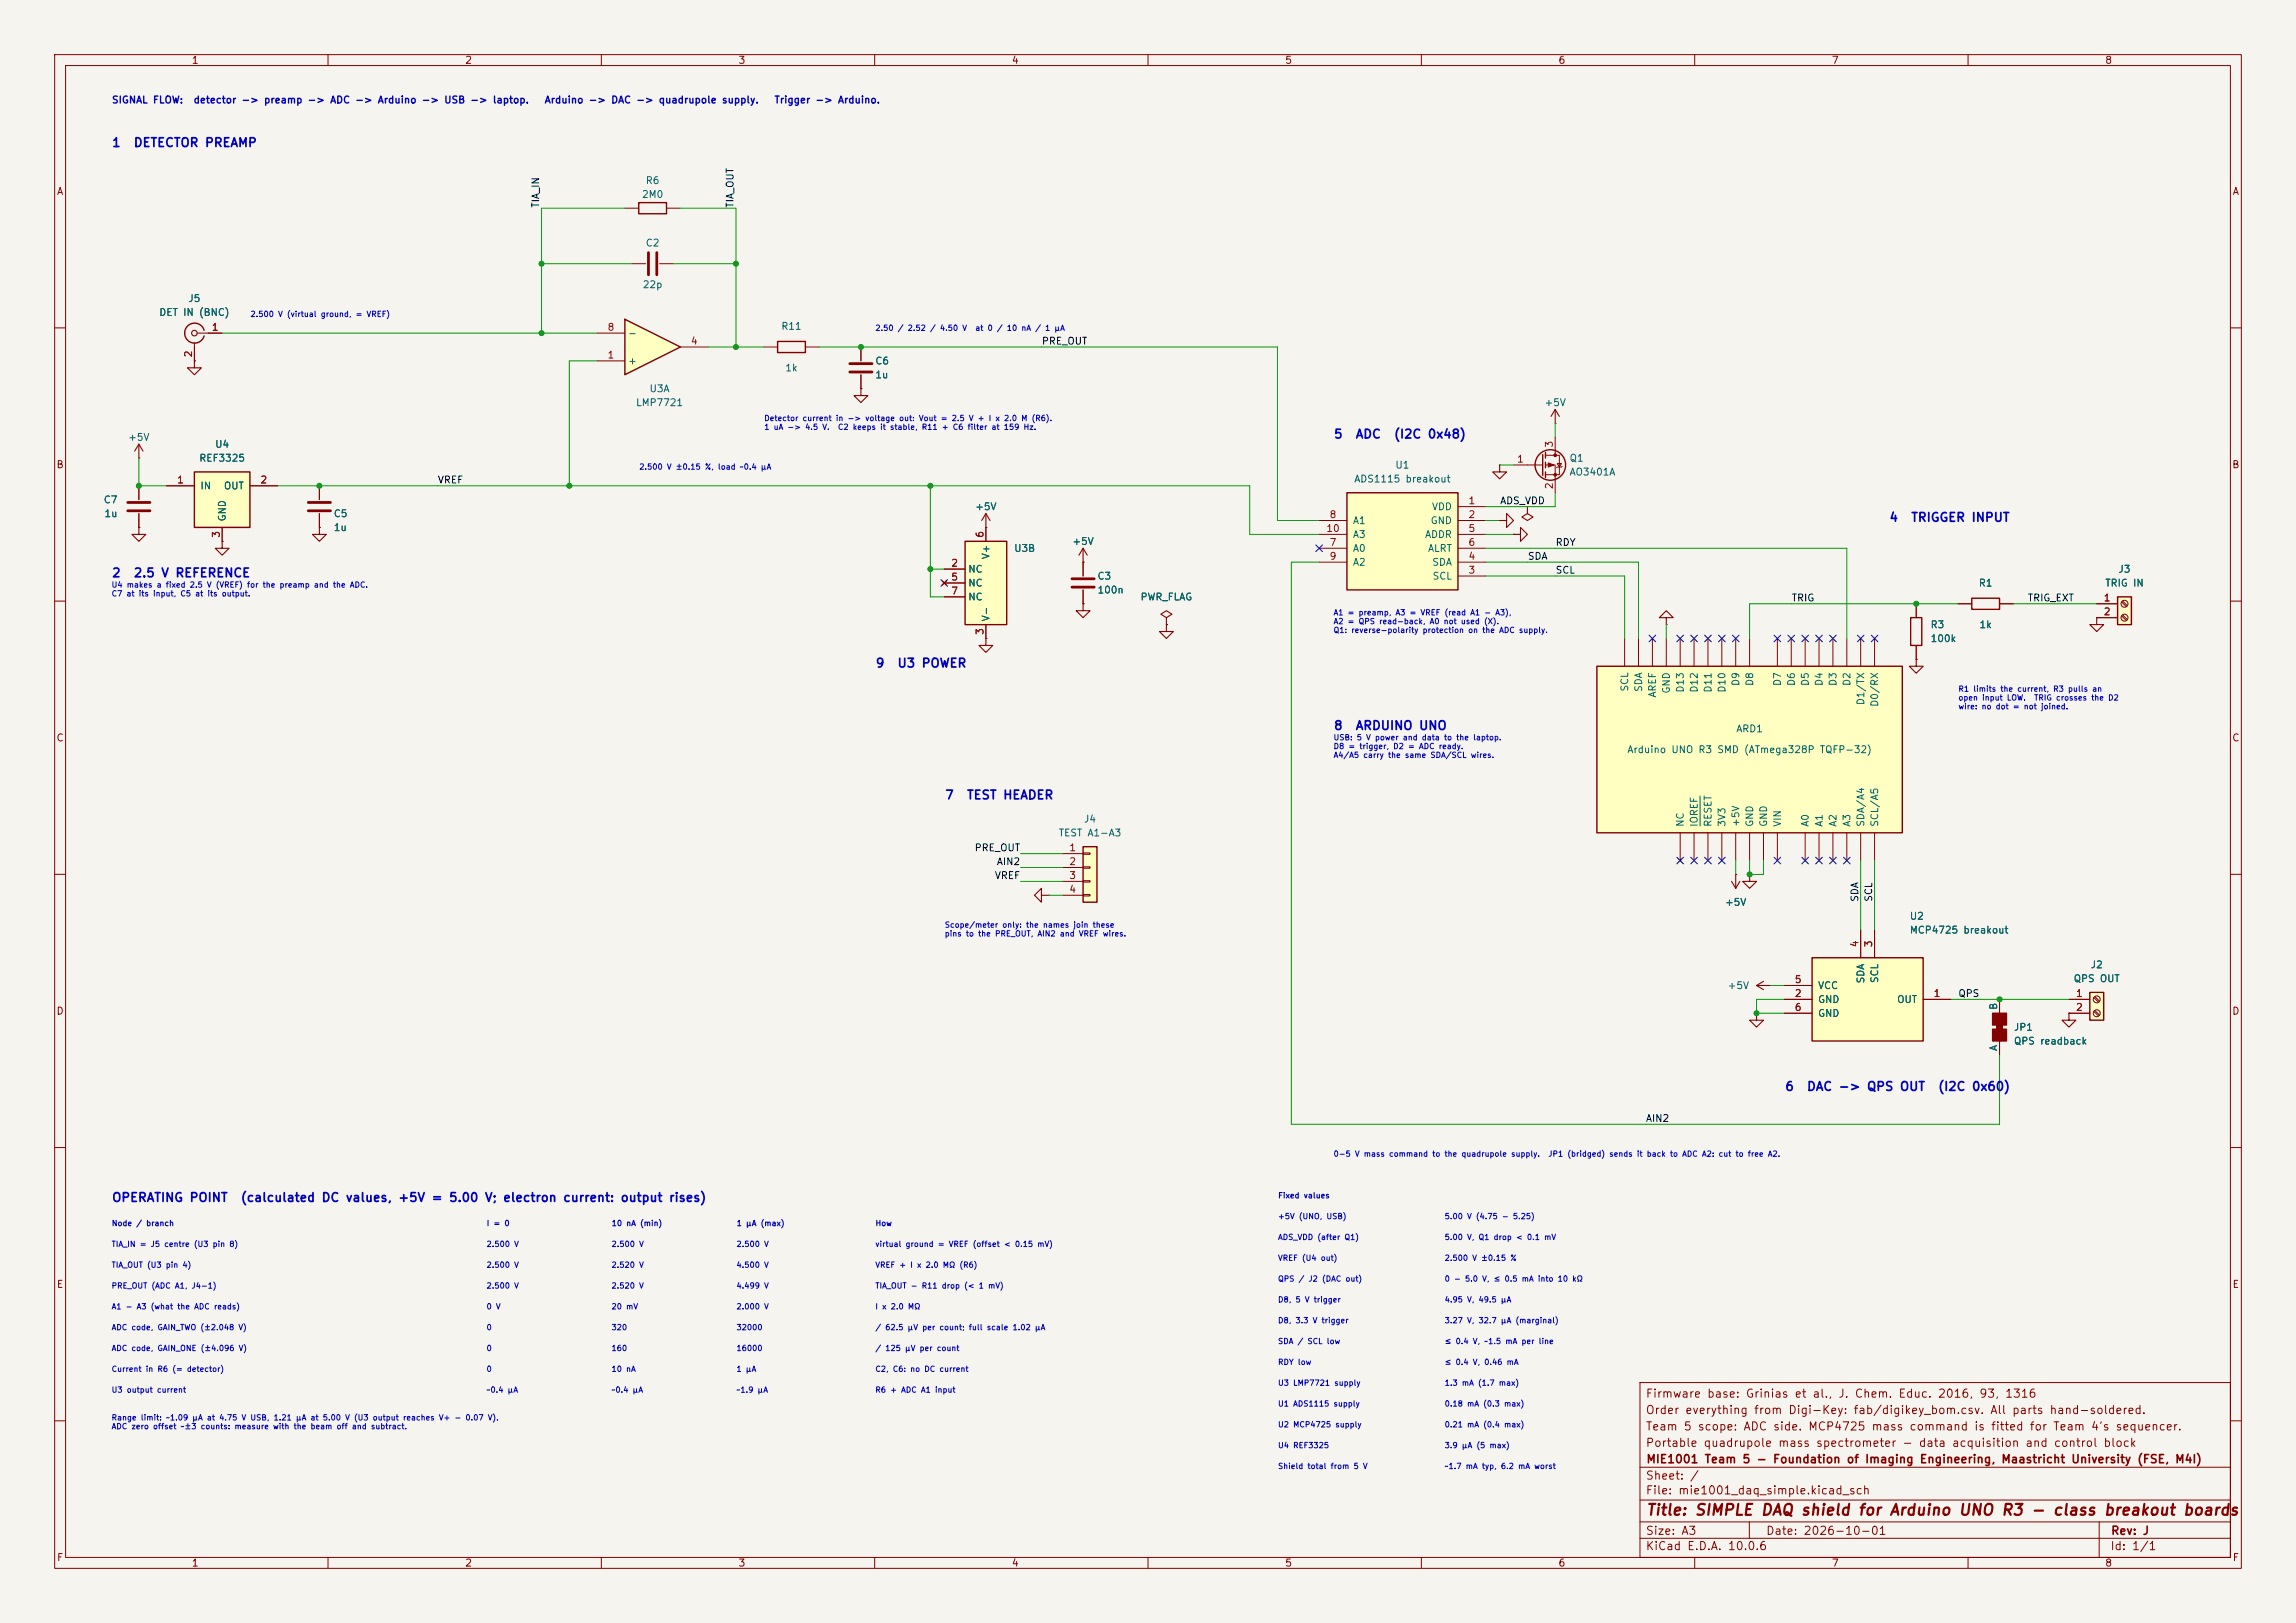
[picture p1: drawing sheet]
<svg xmlns="http://www.w3.org/2000/svg" width="420mm" height="297mm" viewBox="0 0 420 297" stroke-linecap="round" stroke-linejoin="round" font-family="sans-serif">
<defs><g id="words">
<text font-size="2" fill="#840000" x="301" y="277.8">Title: SIMPLE DAQ shield for Arduino UNO R3 - class breakout boards</text>
<g font-size="1.6" fill="#0000c2">
<text x="20.4" y="27.3">1</text>
<text x="24.3" y="27.3">DETECTOR PREAMP</text>
<text x="243.9" y="80.6">5</text>
<text x="247.9" y="80.6">ADC</text>
<text x="254.9" y="80.6">(I2C 0x48)</text>
<text x="345.5" y="95.9">4</text>
<text x="349.5" y="95.9">TRIGGER INPUT</text>
<text x="20.4" y="106">2</text>
<text x="24.3" y="106">2.5 V REFERENCE</text>
<text x="160.1" y="122.5">9</text>
<text x="164" y="122.5">U3 POWER</text>
<text x="243.9" y="134">8</text>
<text x="247.9" y="134">ARDUINO UNO</text>
<text x="172.8" y="146.7">7</text>
<text x="176.7" y="146.7">TEST HEADER</text>
<text x="326.4" y="200">6</text>
<text x="330.4" y="200">DAC -&gt; QPS OUT</text>
<text x="354.4" y="200">(I2C 0x60)</text>
<text x="20.4" y="220.3">OPERATING POINT</text>
<text x="43.9" y="220.3">(calculated DC values, +5V = 5.00 V; electron current: output rises)</text>
</g>
<g font-size="1.5" fill="#840000">
<text x="300.9" y="256.1">Firmware base: Grinias et al., J. Chem. Educ. 2016, 93, 1316</text>
<text x="300.9" y="262.1">Team 5 scope: ADC side. MCP4725 mass command is fitted for Team 4's sequencer.</text>
<text x="300.9" y="259.1">Order everything from Digi-Key: fab/digikey_bom.csv. All parts hand-soldered.</text>
<text x="300.9" y="265.1">Portable quadrupole mass spectrometer - data acquisition and control block</text>
<text x="301" y="268.1">MIE1001 Team 5 - Foundation of Imaging Engineering, Maastricht University (FSE, M4I)</text>
<text x="300.9" y="273.8">File: mie1001_daq_simple.kicad_sch</text>
<text x="300.9" y="271.1">Sheet: /</text>
<text x="300.9" y="281.2">Size: A3</text>
<text x="322.9" y="281.2">Date: 2026-10-01</text>
<text x="386" y="281.2">Rev: J</text>
<text x="300.9" y="284">KiCad E.D.A. 10.0.6</text>
<text x="385.9" y="284">Id: 1/1</text>
</g>
<g font-size="1.3" fill="#840000">
<text x="35" y="12">1</text>
<text x="85" y="12">2</text>
<text x="135" y="12">3</text>
<text x="185" y="12">4</text>
<text x="235" y="12">5</text>
<text x="285" y="12">6</text>
<text x="335" y="12">7</text>
<text x="385" y="12">8</text>
<text x="10.3" y="36">A</text>
<text x="408.3" y="36">A</text>
<text x="10.2" y="86">B</text>
<text x="408.2" y="86">B</text>
<text x="10.2" y="136">C</text>
<text x="408.2" y="136">C</text>
<text x="10.2" y="186">D</text>
<text x="408.2" y="186">D</text>
<text x="10.3" y="236">E</text>
<text x="408.3" y="236">E</text>
<text x="10.3" y="286">F</text>
<text x="35" y="287">1</text>
<text x="85" y="287">2</text>
<text x="135" y="287">3</text>
<text x="185" y="287">4</text>
<text x="235" y="287">5</text>
<text x="285" y="287">6</text>
<text x="335" y="287">7</text>
<text x="385" y="287">8</text>
<text x="408.3" y="286">F</text>
</g>
<g font-size="1.3" fill="#0000c2">
<text x="20.4" y="19.2">SIGNAL FLOW:</text>
<text x="35.3" y="19.2">detector -&gt; preamp -&gt; ADC -&gt; Arduino -&gt; USB -&gt; laptop.</text>
<text x="99.5" y="19.2">Arduino -&gt; DAC -&gt; quadrupole supply.</text>
<text x="141.6" y="19.2">Trigger -&gt; Arduino.</text>
</g>
<g font-size="1.3" fill="#006464">
<text x="118" y="34">R6</text>
<text x="117.3" y="36.5">2M0</text>
<text x="118" y="45.4">C2</text>
<text x="117.5" y="53">22p</text>
<text x="29" y="58.1">DET IN (BNC)</text>
<text x="34.3" y="55.6">J5</text>
<text x="114.8" y="61.9">-</text>
<text x="142.8" y="60.7">R11</text>
<text x="114.8" y="67">+</text>
<text x="143.5" y="68.3">1k</text>
<text x="160" y="67">C6</text>
<text x="160" y="69.5">1u</text>
<text x="116.2" y="74.6">LMP7721</text>
<text x="118.7" y="72.1">U3A</text>
<text x="282.4" y="74.6">+5V</text>
<text x="23.3" y="81">+5V</text>
<text x="39.2" y="82.2">U4</text>
<text x="36.3" y="84.8">REF3325</text>
<text x="36.5" y="89.9">IN</text>
<text x="40.8" y="89.9">OUT</text>
<text x="247.6" y="88.6">ADS1115 breakout</text>
<text x="255.1" y="86.1">U1</text>
<text x="287" y="84.8">Q1</text>
<text x="287" y="87.3">AO3401A</text>
<text x="18.9" y="92.4">C7</text>
<text x="19" y="94.9">1u</text>
<text x="41.6" y="95.5" transform="rotate(-90 41.6 95.5)">GND</text>
<text x="60.9" y="94.9">C5</text>
<text x="178.3" y="93.7">+5V</text>
<text x="261.8" y="93.7">VDD</text>
<text x="60.9" y="97.5">1u</text>
<text x="185.4" y="101.3">U3B</text>
<text x="196.1" y="100">+5V</text>
<text x="247.4" y="101.3">A0</text>
<text x="247.4" y="96.2">A1</text>
<text x="247.4" y="98.8">A3</text>
<text x="260.6" y="98.8">ADDR</text>
<text x="261.1" y="101.3">ALRT</text>
<text x="261.6" y="96.2">GND</text>
<text x="177" y="105.1">NC</text>
<text x="177" y="107.6">NC</text>
<text x="181.3" y="102.5" transform="rotate(-90 181.3 102.5)">V+</text>
<text x="200.6" y="106.4">C3</text>
<text x="247.4" y="103.8">A2</text>
<text x="261.9" y="103.8">SDA</text>
<text x="261.9" y="106.4">SCL</text>
<text x="361.9" y="107.6">R1</text>
<text x="385" y="107.6">TRIG IN</text>
<text x="387.4" y="105.1">J3</text>
<text x="177" y="110.2">NC</text>
<text x="181.3" y="113.8" transform="rotate(-90 181.3 113.8)">V-</text>
<text x="200.6" y="108.9">100n</text>
<text x="208.5" y="110.2">PWR_FLAG</text>
<text x="353" y="115.3">R3</text>
<text x="353" y="117.8">100k</text>
<text x="362" y="115.3">1k</text>
<text x="318.5" y="125.6" transform="rotate(-90 318.5 125.6)">D9</text>
<text x="321" y="125.6" transform="rotate(-90 321 125.6)">D8</text>
<text x="326.1" y="125.6" transform="rotate(-90 326.1 125.6)">D7</text>
<text x="328.6" y="125.6" transform="rotate(-90 328.6 125.6)">D6</text>
<text x="331.2" y="125.6" transform="rotate(-90 331.2 125.6)">D5</text>
<text x="333.7" y="125.6" transform="rotate(-90 333.7 125.6)">D4</text>
<text x="336.2" y="125.6" transform="rotate(-90 336.2 125.6)">D3</text>
<text x="338.8" y="125.6" transform="rotate(-90 338.8 125.6)">D2</text>
<text x="298.1" y="126.7" transform="rotate(-90 298.1 126.7)">SCL</text>
<text x="300.7" y="126.7" transform="rotate(-90 300.7 126.7)">SDA</text>
<text x="303.2" y="127.8" transform="rotate(-90 303.2 127.8)">AREF</text>
<text x="305.8" y="127" transform="rotate(-90 305.8 127)">GND</text>
<text x="308.3" y="126.9" transform="rotate(-90 308.3 126.9)">D13</text>
<text x="310.8" y="126.9" transform="rotate(-90 310.8 126.9)">D12</text>
<text x="313.4" y="126.9" transform="rotate(-90 313.4 126.9)">D11</text>
<text x="315.9" y="126.9" transform="rotate(-90 315.9 126.9)">D10</text>
<text x="341.3" y="129.2" transform="rotate(-90 341.3 129.2)">D1/TX</text>
<text x="343.9" y="129.5" transform="rotate(-90 343.9 129.5)">D0/RX</text>
<text x="317.5" y="134.3">ARD1</text>
<text x="297.6" y="138.1">Arduino UNO R3 SMD (ATmega328P TQFP-32)</text>
<text x="193.5" y="153.4">TEST A1-A3</text>
<text x="198.2" y="150.8">J4</text>
<text x="308.3" y="151.4" transform="rotate(-90 308.3 151.4)">NC</text>
<text x="310.8" y="151.4" transform="rotate(-90 310.8 151.4)">IOREF</text>
<text x="313.4" y="151.4" transform="rotate(-90 313.4 151.4)">RESET</text>
<text x="315.9" y="151.4" transform="rotate(-90 315.9 151.4)">3V3</text>
<text x="318.5" y="151.4" transform="rotate(-90 318.5 151.4)">+5V</text>
<text x="321" y="151.4" transform="rotate(-90 321 151.4)">GND</text>
<text x="323.5" y="151.4" transform="rotate(-90 323.5 151.4)">GND</text>
<text x="326.1" y="151.4" transform="rotate(-90 326.1 151.4)">VIN</text>
<text x="331.2" y="151.4" transform="rotate(-90 331.2 151.4)">A0</text>
<text x="333.7" y="151.4" transform="rotate(-90 333.7 151.4)">A1</text>
<text x="336.2" y="151.4" transform="rotate(-90 336.2 151.4)">A2</text>
<text x="338.8" y="151.4" transform="rotate(-90 338.8 151.4)">A3</text>
<text x="341.3" y="151.4" transform="rotate(-90 341.3 151.4)">SDA/A4</text>
<text x="343.9" y="151.4" transform="rotate(-90 343.9 151.4)">SCL/A5</text>
<text x="315.4" y="166.1">+5V</text>
<text x="349.2" y="168.6">U2</text>
<text x="349.2" y="171.1">MCP4725 breakout</text>
<text x="382.3" y="177.5">J2</text>
<text x="315.9" y="181.3">+5V</text>
<text x="332.5" y="183.8">GND</text>
<text x="332.5" y="181.3">VCC</text>
<text x="341.3" y="180.1" transform="rotate(-90 341.3 180.1)">SDA</text>
<text x="343.9" y="180" transform="rotate(-90 343.9 180)">SCL</text>
<text x="346.9" y="183.8">OUT</text>
<text x="365.6" y="184.9" transform="rotate(-90 365.6 184.9)">B</text>
<text x="379.2" y="180">QPS OUT</text>
<text x="332.5" y="186.4">GND</text>
<text x="368.3" y="188.9">JP1</text>
<text x="368.3" y="191.5">QPS readback</text>
<text x="365.6" y="192.4" transform="rotate(-90 365.6 192.4)">A</text>
</g>
<g font-size="1.3" fill="#0f0f0f">
<text x="98.9" y="38.1" transform="rotate(-90 98.9 38.1)">TIA_IN</text>
<text x="134.5" y="38.1" transform="rotate(-90 134.5 38.1)">TIA_OUT</text>
<text x="190.5" y="63.4">PRE_OUT</text>
<text x="80" y="88.8">VREF</text>
<text x="274.3" y="92.6">ADS_VDD</text>
<text x="284.5" y="100.2">RDY</text>
<text x="279.4" y="102.7">SDA</text>
<text x="284.5" y="105.3">SCL</text>
<text x="327.6" y="110.4">TRIG</text>
<text x="370.8" y="110.4">TRIG_EXT</text>
<text x="178.2" y="156.1">PRE_OUT</text>
<text x="181.9" y="161.2">VREF</text>
<text x="182.2" y="158.6">AIN2</text>
<text x="340.2" y="165.1" transform="rotate(-90 340.2 165.1)">SDA</text>
<text x="342.8" y="165.1" transform="rotate(-90 342.8 165.1)">SCL</text>
<text x="358.1" y="182.8">QPS</text>
<text x="301" y="205.6">AIN2</text>
</g>
<g font-size="1.3" fill="#a90000">
<text x="35.4" y="65.5" transform="rotate(-90 35.4 65.5)">2</text>
<text x="38.6" y="60.8">1</text>
<text x="111" y="65.9">1</text>
<text x="111" y="60.8">8</text>
<text x="126.3" y="63.4">4</text>
<text x="284.3" y="82" transform="rotate(-90 284.3 82)">3</text>
<text x="32.3" y="88.8">1</text>
<text x="47.5" y="88.8">2</text>
<text x="277.4" y="85">1</text>
<text x="284.3" y="89.6" transform="rotate(-90 284.3 89.6)">2</text>
<text x="243.1" y="95.1">8</text>
<text x="268.5" y="92.6">1</text>
<text x="268.5" y="95.1">2</text>
<text x="40.5" y="98.5" transform="rotate(-90 40.5 98.5)">3</text>
<text x="180.2" y="98.5" transform="rotate(-90 180.2 98.5)">6</text>
<text x="242.5" y="97.7">10</text>
<text x="243.1" y="100.2">7</text>
<text x="268.5" y="97.7">5</text>
<text x="268.5" y="100.2">6</text>
<text x="173.9" y="104">2</text>
<text x="173.9" y="106.5">5</text>
<text x="243.1" y="102.7">9</text>
<text x="268.5" y="105.3">3</text>
<text x="268.5" y="102.7">4</text>
<text x="173.9" y="109.1">7</text>
<text x="384.7" y="110.4">1</text>
<text x="384.7" y="112.9">2</text>
<text x="180.2" y="116.3" transform="rotate(-90 180.2 116.3)">3</text>
<text x="195.5" y="156.1">1</text>
<text x="195.5" y="158.6">2</text>
<text x="195.5" y="161.2">3</text>
<text x="195.5" y="163.7">4</text>
<text x="340.2" y="173.5" transform="rotate(-90 340.2 173.5)">4</text>
<text x="342.8" y="173.5" transform="rotate(-90 342.8 173.5)">3</text>
<text x="328.2" y="182.7">2</text>
<text x="328.2" y="180.2">5</text>
<text x="328.2" y="185.3">6</text>
<text x="353.6" y="182.7">1</text>
<text x="379.6" y="182.7">1</text>
<text x="379.6" y="185.3">2</text>
</g>
<g font-size="1" fill="#0000c2">
<text x="45.7" y="58.2">2.500 V (virtual ground, = VREF)</text>
<text x="160" y="60.8">2.50 / 2.52 / 4.50 V</text>
<text x="178.3" y="60.8">at 0 / 10 nA / 1 µA</text>
<text x="139.7" y="77.3">Detector current in -&gt; voltage out: Vout = 2.5 V + I x 2.0 M (R6).</text>
<text x="139.7" y="78.9">1 uA -&gt; 4.5 V.</text>
<text x="153.2" y="78.9">C2 keeps it stable, R11 + C6 filter at 159 Hz.</text>
<text x="116.8" y="86.2">2.500 V ±0.15 %, load ~0.4 µA</text>
<text x="20.3" y="107.8">U4 makes a fixed 2.5 V (VREF) for the preamp and the ADC.</text>
<text x="20.3" y="109.4">C7 at its input, C5 at its output.</text>
<text x="243.8" y="112.9">A1 = preamp, A3 = VREF (read A1 - A3),</text>
<text x="243.8" y="114.5">A2 = QPS read-back, A0 not used (X).</text>
<text x="243.8" y="116.1">Q1: reverse-polarity protection on the ADC supply.</text>
<text x="358.1" y="126.8">R1 limits the current, R3 pulls an</text>
<text x="358.1" y="128.4">open input LOW.</text>
<text x="358.1" y="130">wire: no dot = not joined.</text>
<text x="372" y="128.4">TRIG crosses the D2</text>
<text x="243.8" y="135.7">USB: 5 V power and data to the laptop.</text>
<text x="243.8" y="137.3">D8 = trigger, D2 = ADC ready.</text>
<text x="243.8" y="138.9">A4/A5 carry the same SDA/SCL wires.</text>
<text x="172.7" y="170">Scope/meter only: the names join these</text>
<text x="172.7" y="171.6">pins to the PRE_OUT, AIN2 and VREF wires.</text>
<text x="243.8" y="211.9">0-5 V mass command to the quadrupole supply.</text>
<text x="283.1" y="211.9">JP1 (bridged) sends it back to ADC A2: cut to free A2.</text>
<text x="233.7" y="219.5">Fixed values</text>
<text x="20.4" y="224.6">Node / branch</text>
<text x="88.9" y="224.6">I = 0</text>
<text x="111.8" y="224.6">10 nA (min)</text>
<text x="134.7" y="224.6">1 µA (max)</text>
<text x="160.1" y="224.6">How</text>
<text x="233.7" y="227.2">ADS_VDD (after Q1)</text>
<text x="233.7" y="223.3">+5V (UNO, USB)</text>
<text x="264.2" y="223.3">5.00 V (4.75 - 5.25)</text>
<text x="264.2" y="227.2">5.00 V, Q1 drop &lt; 0.1 mV</text>
<text x="20.3" y="232.2">TIA_OUT (U3 pin 4)</text>
<text x="20.3" y="228.4">TIA_IN = J5 centre (U3 pin 8)</text>
<text x="88.9" y="228.4">2.500 V</text>
<text x="88.9" y="232.2">2.500 V</text>
<text x="111.8" y="232.2">2.520 V</text>
<text x="111.8" y="228.4">2.500 V</text>
<text x="134.6" y="228.4">2.500 V</text>
<text x="134.6" y="232.2">4.500 V</text>
<text x="160" y="228.4">virtual ground = VREF (offset &lt; 0.15 mV)</text>
<text x="160" y="232.2">VREF + I x 2.0 MΩ (R6)</text>
<text x="233.7" y="231">VREF (U4 out)</text>
<text x="264.2" y="231">2.500 V ±0.15 %</text>
<text x="20.3" y="236">PRE_OUT (ADC A1, J4-1)</text>
<text x="20.3" y="239.9">A1 - A3 (what the ADC reads)</text>
<text x="88.9" y="239.9">0 V</text>
<text x="88.9" y="236">2.500 V</text>
<text x="111.8" y="236">2.520 V</text>
<text x="111.8" y="239.9">20 mV</text>
<text x="134.6" y="236">4.499 V</text>
<text x="134.6" y="239.9">2.000 V</text>
<text x="160" y="236">TIA_OUT - R11 drop (&lt; 1 mV)</text>
<text x="160" y="239.9">I x 2.0 MΩ</text>
<text x="233.7" y="238.6">D8, 5 V trigger</text>
<text x="233.7" y="234.8">QPS / J2 (DAC out)</text>
<text x="264.2" y="234.8">0 - 5.0 V, ≤ 0.5 mA into 10 kΩ</text>
<text x="264.2" y="238.6">4.95 V, 49.5 µA</text>
<text x="20.3" y="243.7">ADC code, GAIN_TWO (±2.048 V)</text>
<text x="88.9" y="243.7">0</text>
<text x="111.8" y="243.7">320</text>
<text x="134.6" y="243.7">32000</text>
<text x="160" y="243.7">/ 62.5 µV per count; full scale 1.02 µA</text>
<text x="233.7" y="242.4">D8, 3.3 V trigger</text>
<text x="264.2" y="242.4">3.27 V, 32.7 µA (marginal)</text>
<text x="20.3" y="251.3">Current in R6 (= detector)</text>
<text x="20.3" y="247.5">ADC code, GAIN_ONE (±4.096 V)</text>
<text x="88.9" y="251.3">0</text>
<text x="88.9" y="247.5">0</text>
<text x="111.8" y="247.5">160</text>
<text x="111.8" y="251.3">10 nA</text>
<text x="134.6" y="251.3">1 µA</text>
<text x="134.6" y="247.5">16000</text>
<text x="160" y="247.5">/ 125 µV per count</text>
<text x="160" y="251.3">C2, C6: no DC current</text>
<text x="233.7" y="250">RDY low</text>
<text x="233.7" y="246.2">SDA / SCL low</text>
<text x="264.2" y="250">≤ 0.4 V, 0.46 mA</text>
<text x="264.2" y="246.2">≤ 0.4 V, ~1.5 mA per line</text>
<text x="20.3" y="255.1">U3 output current</text>
<text x="88.9" y="255.1">~0.4 µA</text>
<text x="111.8" y="255.1">~0.4 µA</text>
<text x="134.6" y="255.1">~1.9 µA</text>
<text x="160" y="255.1">R6 + ADC A1 input</text>
<text x="233.7" y="257.6">U1 ADS1115 supply</text>
<text x="233.7" y="253.8">U3 LMP7721 supply</text>
<text x="264.2" y="257.6">0.18 mA (0.3 max)</text>
<text x="264.2" y="253.8">1.3 mA (1.7 max)</text>
<text x="20.3" y="260.2">Range limit: ~1.09 µA at 4.75 V USB, 1.21 µA at 5.00 V (U3 output reaches V+ - 0.07 V).</text>
<text x="20.3" y="261.8">ADC zero offset ~±3 counts: measure with the beam off and subtract.</text>
<text x="233.7" y="261.4">U2 MCP4725 supply</text>
<text x="264.2" y="261.4">0.21 mA (0.4 max)</text>
<text x="233.7" y="265.3">U4 REF3325</text>
<text x="233.7" y="269.1">Shield total from 5 V</text>
<text x="264.2" y="269.1">~1.7 mA typ, 6.2 mA worst</text>
<text x="264.2" y="265.3">3.9 µA (5 max)</text>
</g>
</g></defs>
<path d="M0 0h420v297h-420z" fill="#f5f4ef" stroke="#f5f4ef" stroke-width=".18"/>
<g fill="none" stroke="#840000" stroke-width=".18">
<path d="M10 10h400v277h-400zM12 12h396v273h-396zM60 10v2M110 10v2M160 10v2M210 10v2M260 10v2M310 10v2M360 10v2M10 60h2M35.6 66h.1M35.6 62.7v3.3"/>
<path d="M36.1 61h4.5M139.7 63.5h2.5M147.3 63.5h2.6M408 60h2M25.4 83.8h.1M58.4 96.5h.1M58.4 88.9v2.5M58.4 94v2.5M274.3 95.3h.1M276.9 97.8h.1M279.4 92.7h.1M10 110h2"/>
<path d="M408 110h2M10 160h2M408 160h2M10 210h2M408 210h2M300 253h108v32h-108zM10 260h2M300 278.5h108M300 274.5h108M300 268.5h108M320 278.5v3M384 278.5v6.5"/>
<path d="M408 260h2M60 285v2M110 285v2M160 285v2M210 285v2M260 285v2M300 281.5h108M310 285v2M360 285v2"/>
</g>
<path d="M37.3 60.5a1.81 1.81 0 0 0-2.8-1 1.81 1.81 0 0 0 0 2.9 1.81 1.81 0 0 0 2.8-.9M142.2 62.5h5.1v2h-5.1z" fill="none" stroke="#840000" stroke-width=".25"/>
<g fill="none" stroke="#840000" stroke-width=".2">
<path d="M35.6 66v1.3h1.2l-1.2 1.3-1.3-1.3h1.3M25.4 81.3l-.8 1.3M25.4 81.3l.8 1.3M25.4 81.3v2.5M58.4 96.5v1.3h1.3l-1.3 1.3-1.3-1.3h1.3M274.3 95.3h1.3v-1.3l1.3 1.3-1.3 1.2v-1.2M276.9 97.8h1.2v-1.3l1.3 1.3-1.3 1.3v-1.3M279.4 92.7v1.3l1 .6-1 .7-1-.7 1-.6"/>
<circle cx="35.6" cy="61" r=".51"/>
</g>
<path d="M56.4 91.9h4.1M56.4 93.5h4.1" fill="none" stroke="#840000" stroke-width=".51"/>
<path d="M176.5 99.1h7.6v15.2h-7.6z" fill="#ffffc2"/>
<path d="M176.5 99.1h7.6v15.2h-7.6z" fill="none" stroke="#840000" stroke-width=".25"/>
<g fill="none" stroke="#840000" stroke-width=".18">
<path d="M157.5 71.1h.1M157.5 63.5v2.5M157.5 68.6v2.5M180.3 96.5h.1M180.3 96.5v2.6M172.3 106.3l.8 .8M172.7 104.1h3.8M172.7 106.7h3.8M172.7 109.2h3.8M173.1 106.3l-.8 .8M180.3 116.8h.1M180.3 114.3v2.5"/>
<path d="M304.8 114.3h.1"/>
</g>
<path d="M157.5 71.1v1.3h1.2l-1.2 1.3-1.3-1.3h1.3M180.3 94l-.7 1.3M180.3 94l.8 1.3M180.3 94v2.5M180.3 116.8v1.3h1.3l-1.3 1.3-1.2-1.3h1.2M304.8 113h1.3l-1.3-1.2-1.3 1.2h1.3v1.3" fill="none" stroke="#840000" stroke-width=".2"/>
<path d="M155.4 66.5h4.1M155.4 68.1h4.1" fill="none" stroke="#840000" stroke-width=".51"/>
<path d="M114.3 58.4l10.2 5.1-10.2 5.1z" fill="#ffffc2"/>
<path d="M116.8 37.1h5.1v2h-5.1zM114.3 58.4l10.2 5.1-10.2 5.1z" fill="none" stroke="#840000" stroke-width=".25"/>
<path d="M114.3 38.1h2.5M121.9 38.1h2.6M109.2 66h5.1M109.2 61h5.1M124.5 63.5h5" fill="none" stroke="#840000" stroke-width=".18"/>
<path d="M292.1 121.9h55.9v30.5h-55.9z" fill="#ffffc2"/>
<path d="M349.5 113h2v5.1h-2zM360.7 109.5h5.1v2h-5.1zM292.1 121.9h55.9v30.5h-55.9z" fill="none" stroke="#840000" stroke-width=".25"/>
<g fill="none" stroke="#840000" stroke-width=".18">
<path d="M297.2 116.8v5.1M299.7 116.8v5.1M302.3 116.8v5.1M304.8 116.8v5.1M307.3 116.8v5.1M309.9 116.8v5.1M312.4 116.8v5.1M315 116.8v5.1M317.5 116.8v5.1M320 116.8v5.1M325.1 116.8v5.1M327.7 116.8v5.1"/>
<path d="M330.2 116.8v5.1M332.7 116.8v5.1M335.3 116.8v5.1M337.8 116.8v5.1M340.4 116.8v5.1M342.9 116.8v5.1M350.5 110.5v2.5M350.5 118.1v2.6M358.1 110.5h2.6M365.8 110.5h2.5M350.5 120.7h.1M307 157.1l.7 .8"/>
<path d="M307.3 152.4v5.1M307.7 157.1l-.7 .8M309.9 152.4v5.1M312.4 152.4v5.1M315 152.4v5.1M317.5 152.4v5.1M320 152.4v5.1M322.6 152.4v5.1M325.1 152.4v5.1M330.2 152.4v5.1M332.7 152.4v5.1M335.3 152.4v5.1"/>
<path d="M337.8 152.4v5.1M340.4 152.4v5.1M342.9 152.4v5.1M191.8 163.8h.1M378.5 185.4h.1"/>
</g>
<path d="M311 145.7v5.5" fill="none" stroke="#006464" stroke-width=".18"/>
<path d="M350.5 120.7v1.2h1.3l-1.3 1.3-1.3-1.3h1.3M190.5 163.8v-1.2l-1.3 1.2 1.3 1.3v-1.3h1.3M378.5 185.4v1.3h1.2l-1.2 1.3-1.3-1.3h1.3" fill="none" stroke="#840000" stroke-width=".2"/>
<path d="M382.3 181.6h2.5v5.1h-2.5z" fill="#ffffc2"/>
<path d="M382.3 181.6h2.5v5.1h-2.5z" fill="none" stroke="#840000" stroke-width=".25"/>
<g fill="none" stroke="#840000" stroke-width=".18">
<path d="M378.5 182.9h3.8M378.5 185.4h3.8M383 182.5l.9 .9M383 185.1l.9 .8M383.2 182.4l.8 .8M383.2 184.9l.8 .9"/>
<circle cx="383.5" cy="182.9" r=".63"/>
<circle cx="383.5" cy="185.4" r=".63"/>
</g>
<path d="M387.3 109.2h2.6v5.1h-2.6z" fill="#ffffc2"/>
<path d="M387.3 109.2h2.6v5.1h-2.6z" fill="none" stroke="#840000" stroke-width=".25"/>
<g fill="none" stroke="#840000" stroke-width=".18">
<path d="M383.5 113h.1M383.5 110.5h3.8M383.5 113h3.8M388.1 110.2l.9 .8M388.1 112.7l.9 .8M388.3 110l.8 .8M388.3 112.5l.8 .9M317.5 160h.1M320 160h.1M321.3 185.4h.1M323.8 180.3h.1M365.8 182.9v2.5"/>
<path d="M365.8 190.5v2.5"/>
<circle cx="388.6" cy="110.5" r=".63"/>
<circle cx="388.6" cy="113" r=".63"/>
</g>
<path d="M383.5 113v1.3h1.3l-1.3 1.3-1.2-1.3h1.2M316.7 161.3l.8 1.3M317.5 160v2.6M318.3 161.3l-.8 1.3M320 160v1.3h1.3l-1.3 1.3-1.2-1.3h1.2M322.6 179.6l-1.3 .7M321.3 185.4v1.3h1.3l-1.3 1.3-1.3-1.3h1.3M321.3 180.3l1.3 .8M321.3 180.3h2.5" fill="none" stroke="#840000" stroke-width=".2"/>
<g fill="#840000" stroke="#840000" stroke-width=".25">
<path d="M364.5 188.3h2.5v2.2h-2.5z"/>
<path d="M364.5 185.4h2.5v2.2h-2.5z"/>
<path d="M365.3 187.6h1v.7h-1z"/>
</g>
<path d="M331.5 175.3h20.3v15.2h-20.3z" fill="#ffffc2"/>
<path d="M331.5 175.3h20.3v15.2h-20.3z" fill="none" stroke="#840000" stroke-width=".25"/>
<path d="M198.1 102.9h.1M340.4 170.2v5.1M342.9 170.2v5.1M326.4 182.9h5.1M326.4 180.3h5.1M326.4 185.4h5.1M351.8 182.9h5.1" fill="none" stroke="#840000" stroke-width=".18"/>
<path d="M198.1 100.3l-.7 1.3M198.1 100.3l.8 1.3M198.1 100.3v2.6" fill="none" stroke="#840000" stroke-width=".2"/>
<path d="M35.6 86.4h10.1v10.1h-10.1z" fill="#ffffc2"/>
<g fill="none" stroke="#840000" stroke-width=".25">
<path d="M35.6 86.4h10.1v10.1h-10.1zM282.2 83.2v3.8M282.7 82.8v1M282.7 84.6v1M282.7 86.4v1"/>
<circle cx="283.6" cy="85.1" r="2.79"/>
</g>
<g fill="none" stroke="#840000" stroke-width=".18">
<path d="M115.6 48.3h2.5M120.6 48.3h2.6M284.5 77.5h.1M25.4 88.9v2.5M25.4 94v2.5M30.5 88.9h5.1M40.6 99.1h.1M40.6 96.5v2.6M45.7 88.9h5.1M274.3 85.1h.1M276.9 85.1h5.3M282.7 83.3h2.5v3.6h-2.5"/>
<path d="M282.7 85.1h1.8v5.1M284.5 80v3.3M284.9 84.8h.7l-.4 .7zM285.7 85.3l-.1 .2h-.7l-.2 .1M213.4 114.3h.1"/>
</g>
<path d="M284.5 74.9l-.8 1.3M284.5 74.9l.7 1.3M284.5 74.9v2.6M40.6 99.1v1.2h1.3l-1.3 1.3-1.2-1.3h1.2M274.3 85.1v1.3h1.3l-1.3 1.2-1.3-1.2h1.3M213.4 113l1-.6-1-.6-1.1 .6 1.1 .6v1.3" fill="none" stroke="#840000" stroke-width=".2"/>
<g fill="#840000" stroke="#840000" stroke-width=".18">
<path d="M283.2 84.7l1 .4-1 .4z"/>
<circle cx="284.5" cy="83.3" r=".25"/>
<circle cx="284.5" cy="86.9" r=".25"/>
</g>
<path d="M118.6 46.2v4.1M120.1 46.2v4.1M23.4 91.9h4M23.4 93.5h4" fill="none" stroke="#840000" stroke-width=".51"/>
<path d="M246.4 90.2h20.3v17.8h-20.3z" fill="#ffffc2"/>
<path d="M246.4 90.2h20.3v17.8h-20.3z" fill="none" stroke="#840000" stroke-width=".25"/>
<g fill="none" stroke="#840000" stroke-width=".18">
<path d="M25.4 96.5h.1M241.3 95.3h5.1M241.3 97.8h5.1M266.7 92.7h5.1M266.7 95.3h5.1M266.7 97.8h5.1M198.1 110.5h.1M198.1 102.9v2.5M198.1 108v2.5M213.4 114.3h.1M241.3 102.9h5.1M241.3 100.3h5.1"/>
<path d="M266.7 105.4h5.1M266.7 102.9h5.1M266.7 100.3h5.1"/>
</g>
<path d="M25.4 96.5v1.3h1.3l-1.3 1.3-1.3-1.3h1.3M198.1 110.5v1.3h1.3l-1.3 1.2-1.3-1.2h1.3M213.4 114.3v1.3h1.2l-1.2 1.2-1.3-1.2h1.3" fill="none" stroke="#840000" stroke-width=".2"/>
<path d="M196.1 105.9h4.1M196.1 107.4h4.1" fill="none" stroke="#840000" stroke-width=".51"/>
<path d="M198.1 154.9h2.6v10.2h-2.6z" fill="#ffffc2"/>
<path d="M198.1 154.9h2.6v10.2h-2.6z" fill="none" stroke="#840000" stroke-width=".25"/>
<g fill="none" stroke="#840000" stroke-width=".18">
<path d="M35.6 66h.1M35.6 63.5v2.5M38.1 61h2.5M157.5 71.1h.1M157.5 63.5v2.5M157.5 68.6v2.5M25.4 96.5h.1M25.4 88.9v2.5M25.4 94v2.5M30.5 88.9h5.1M40.6 99.1h.1M40.6 96.5v2.6"/>
<path d="M45.7 88.9h5.1M58.4 96.5h.1M58.4 88.9v2.5M58.4 94v2.5M180.3 96.5h.1M180.3 96.5v2.6M274.3 95.3h.1M276.9 97.8h.1M172.3 106.3l.8 .8M172.7 104.1h3.8M172.7 106.7h3.8M172.7 109.2h3.8"/>
<path d="M173.1 106.3l-.8 .8M180.3 116.8h.1M180.3 114.3v2.5M198.1 102.9h.1M198.1 110.5h.1M198.1 102.9v2.5M198.1 108v2.5M213.4 114.3h.1M350.5 110.5v2.5M350.5 118.1v2.6M358.1 110.5h2.6M365.8 110.5h2.5"/>
<path d="M383.5 113h.1M383.5 110.5h3.8M383.5 113h3.8M350.5 120.7h.1M194.3 156.2h3.8M194.3 158.8h3.8M198.1 156.1h1.3v.2h-1.3zM198.1 158.6h1.3v.3h-1.3zM194.3 161.3h3.8M194.3 163.8h3.8M198.1 161.2h1.3v.2h-1.3zM198.1 163.7h1.3v.3h-1.3z"/>
<path d="M317.5 160h.1M320 160h.1M340.4 170.2v5.1M342.9 170.2v5.1M326.4 182.9h5.1M326.4 180.3h5.1M326.4 185.4h5.1M351.8 182.9h5.1M365.8 182.9v2.5M365.8 190.5v2.5M378.5 185.4h.1M378.5 182.9h3.8"/>
<path d="M378.5 185.4h3.8"/>
</g>
<g fill="none" stroke="#009600" stroke-width=".18">
<path d="M114.3 38.1h-15.2v22.9M124.5 38.1h10.1v25.4M99.1 48.3h16.5M123.2 48.3h11.4M40.6 61h68.6M109.2 66h-5.1v22.9M129.5 63.5h10.2M149.9 63.5h83.8v31.8h7.6M157.5 63.5h.1M284.5 77.5v2.5M25.4 88.9h.1M25.4 88.9h5.1"/>
<path d="M25.4 83.8v5.1M50.8 88.9h177.8v8.9h12.7M58.4 88.9h.1M170.2 88.9v20.3h2.5M271.8 95.3h2.5M271.8 97.8h5.1M274.3 85.1h2.6M284.5 90.2v2.5h-12.7M170.2 104.1h2.5M241.3 102.9h-5.1v102.8h129.6v-12.7M271.8 105.4h25.4v11.4M271.8 102.9h27.9v13.9"/>
<path d="M271.8 100.3h66v16.5M304.8 114.3v2.5M350.5 110.5h.1M358.1 110.5h-38.1v6.3M368.3 110.5h15.2M186.7 158.8h7.6M186.7 156.2h7.6M317.5 157.5v2.5M320 157.5v2.5h2.6v-2.5M340.4 157.5v12.7M342.9 157.5v12.7M186.7 161.3h7.6"/>
<path d="M191.8 163.8h2.5M323.8 180.3h2.6M326.4 182.9h-5.1v2.5h5.1M356.9 182.9h21.6M365.8 182.9h.1"/>
</g>
<g fill="none" stroke="#000084" stroke-width=".18">
<path d="M240.7 99.7l1.2 1.2M241.9 99.7l-1.2 1.2M172.1 106.1l1.2 1.2M173.3 106.1l-1.2 1.2M301.7 116.2l1.2 1.2M302.9 116.2l-1.2 1.2M306.7 116.2l1.2 1.2M307.9 116.2l-1.2 1.2M309.3 116.2l1.2 1.2M310.5 116.2l-1.2 1.2M311.8 116.2l1.2 1.2M313 116.2l-1.2 1.2"/>
<path d="M314.4 116.2l1.2 1.2M315.6 116.2l-1.2 1.2M316.9 116.2l1.2 1.2M318.1 116.2l-1.2 1.2M324.5 116.2l1.2 1.2M325.7 116.2l-1.2 1.2M327.1 116.2l1.2 1.2M328.3 116.2l-1.2 1.2M329.6 116.2l1.2 1.2M330.8 116.2l-1.2 1.2M332.1 116.2l1.2 1.2M333.3 116.2l-1.2 1.2"/>
<path d="M334.7 116.2l1.2 1.2M335.9 116.2l-1.2 1.2M339.8 116.2l1.2 1.2M341 116.2l-1.2 1.2M342.3 116.2l1.2 1.2M343.5 116.2l-1.2 1.2M306.7 156.9l1.2 1.2M307.9 156.9l-1.2 1.2M309.3 156.9l1.2 1.2M310.5 156.9l-1.2 1.2M311.8 156.9l1.2 1.2M313 156.9l-1.2 1.2"/>
<path d="M314.4 156.9l1.2 1.2M315.6 156.9l-1.2 1.2M324.5 156.9l1.2 1.2M325.7 156.9l-1.2 1.2M329.6 156.9l1.2 1.2M330.8 156.9l-1.2 1.2M332.1 156.9l1.2 1.2M333.3 156.9l-1.2 1.2M334.7 156.9l1.2 1.2M335.9 156.9l-1.2 1.2M337.2 156.9l1.2 1.2M338.4 156.9l-1.2 1.2"/>
</g>
<g fill="#009600" stroke="#009600" stroke-width=".18">
<circle cx="350.5" cy="110.5" r=".46"/>
<circle cx="320" cy="160" r=".46"/>
<circle cx="365.8" cy="182.9" r=".46"/>
<circle cx="321.3" cy="185.4" r=".46"/>
<circle cx="134.6" cy="48.3" r=".46"/>
<circle cx="134.6" cy="63.5" r=".46"/>
<circle cx="157.5" cy="63.5" r=".46"/>
<circle cx="170.2" cy="88.9" r=".46"/>
<circle cx="170.2" cy="104.1" r=".46"/>
<circle cx="58.4" cy="88.9" r=".46"/>
<circle cx="104.1" cy="88.9" r=".46"/>
<circle cx="25.4" cy="88.9" r=".46"/>
<circle cx="99.1" cy="61" r=".46"/>
<circle cx="99.1" cy="48.3" r=".46"/>
</g>
<use href="#words"/>
</svg>
